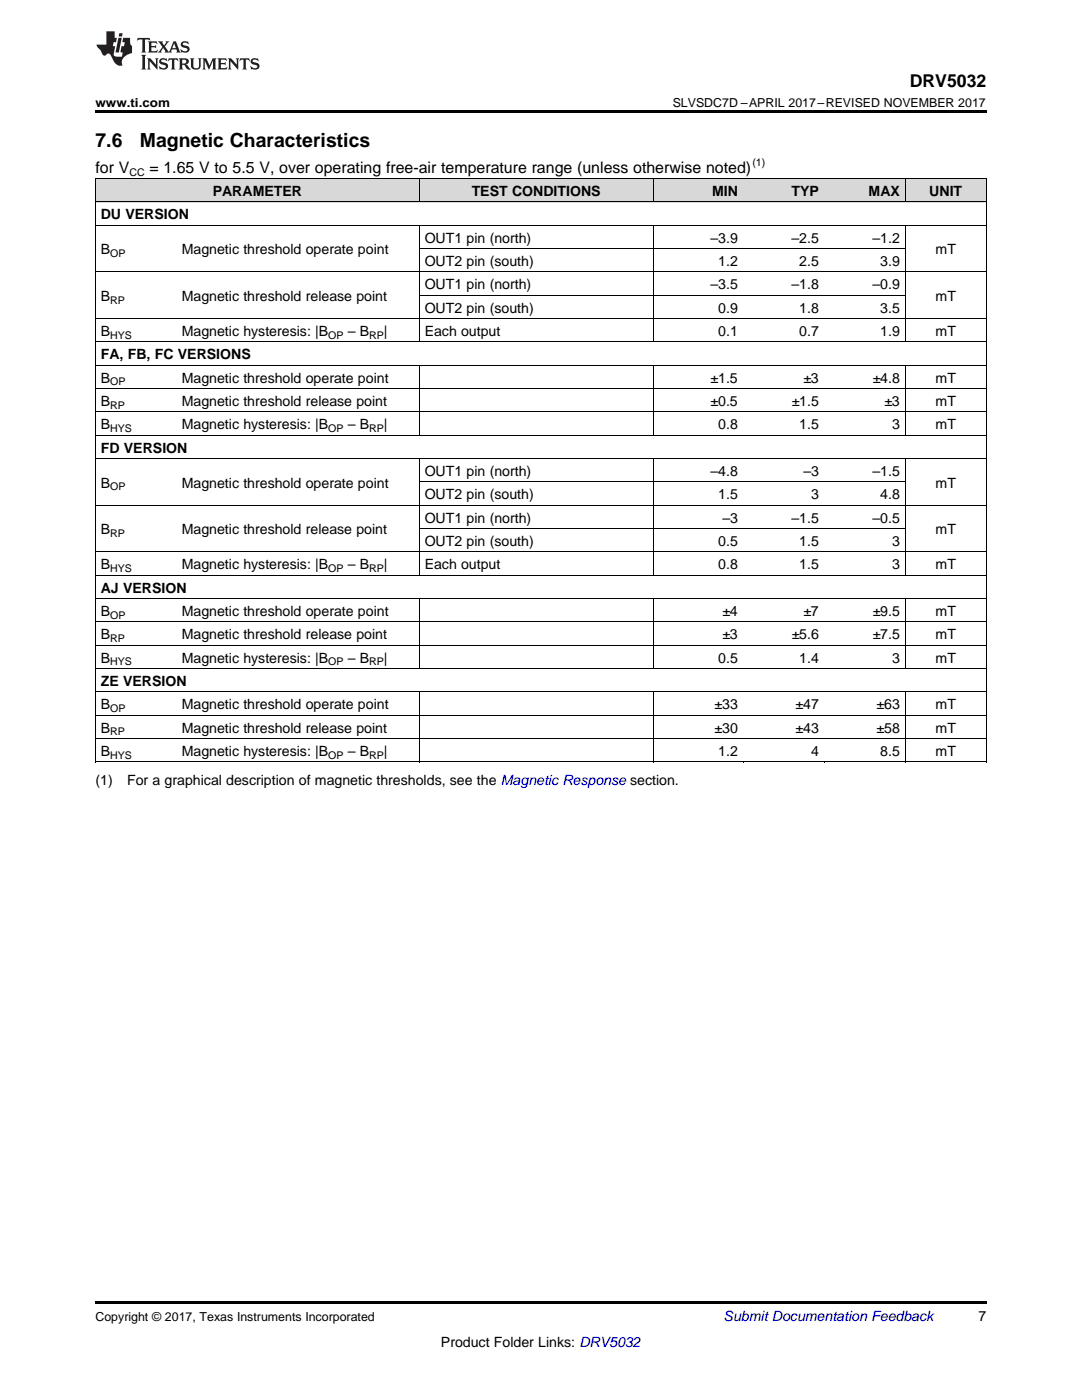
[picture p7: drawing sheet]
<svg xmlns="http://www.w3.org/2000/svg" width="216mm" height="279mm" viewBox="0 0 216 279" stroke-linecap="round" stroke-linejoin="round" font-family="sans-serif">
<defs><g id="words">
<g font-size="3.9">
<text x="19" y="29.3">7.6</text>
<text x="27.9" y="29.3">Magnetic Characteristics</text>
</g>
<text font-size="3.5" x="181.5" y="17.3">DRV5032</text>
<g font-size="3.2">
<text x="19" y="34.4">for V</text>
<text x="29.8" y="34.4">= 1.65 V to 5.5 V, over operating free-air temperature range (unless otherwise noted)</text>
</g>
<g font-size="2.8">
<text x="42.4" y="39.1">PARAMETER</text>
<text x="94.1" y="39.1">TEST CONDITIONS</text>
<text x="142.1" y="39.1">MIN</text>
<text x="157.9" y="39.1">TYP</text>
<text x="173.3" y="39.1">MAX</text>
<text x="185.4" y="39.1">UNIT</text>
<text x="20.1" y="43.7">DU VERSION</text>
<text x="20.1" y="50.7">B</text>
<text x="36.3" y="50.7">Magnetic threshold operate point</text>
<text x="84.7" y="48.4">OUT1 pin (north)</text>
<text x="84.7" y="53.1">OUT2 pin (south)</text>
<text x="141.8" y="48.4">–3.9</text>
<text x="143.3" y="53.1">1.2</text>
<text x="157.9" y="48.4">–2.5</text>
<text x="159.5" y="53.1">2.5</text>
<text x="174.1" y="48.4">–1.2</text>
<text x="175.6" y="53.1">3.9</text>
<text x="186.7" y="50.7">mT</text>
<text x="84.7" y="57.7">OUT1 pin (north)</text>
<text x="141.8" y="57.7">–3.5</text>
<text x="157.9" y="57.7">–1.8</text>
<text x="174.1" y="57.7">–0.9</text>
<text x="20.1" y="60">B</text>
<text x="36.3" y="60">Magnetic threshold release point</text>
<text x="84.7" y="62.4">OUT2 pin (south)</text>
<text x="143.3" y="62.4">0.9</text>
<text x="159.5" y="62.4">1.8</text>
<text x="175.6" y="62.4">3.5</text>
<text x="186.7" y="60">mT</text>
<text x="20.1" y="67">B</text>
<text x="20.1" y="71.7">FA, FB, FC VERSIONS</text>
<text x="36.3" y="67">Magnetic hysteresis: |B</text>
<text x="69.4" y="67">– B</text>
<text x="76.6" y="67">|</text>
<text x="84.7" y="67">Each output</text>
<text x="143.3" y="67">0.1</text>
<text x="159.5" y="67">0.7</text>
<text x="175.6" y="67">1.9</text>
<text x="186.7" y="67">mT</text>
<text x="20.1" y="76.3">B</text>
<text x="36.3" y="76.3">Magnetic threshold operate point</text>
<text x="141.8" y="76.3">±1.5</text>
<text x="160.3" y="76.3">±3</text>
<text x="174.1" y="76.3">±4.8</text>
<text x="186.7" y="76.3">mT</text>
<text x="20.1" y="81">B</text>
<text x="36.3" y="81">Magnetic threshold release point</text>
<text x="141.8" y="81">±0.5</text>
<text x="158" y="81">±1.5</text>
<text x="176.5" y="81">±3</text>
<text x="186.7" y="81">mT</text>
<text x="20.1" y="85.7">B</text>
<text x="36.3" y="85.7">Magnetic hysteresis: |B</text>
<text x="69.4" y="85.7">– B</text>
<text x="76.6" y="85.7">|</text>
<text x="143.3" y="85.7">0.8</text>
<text x="159.5" y="85.7">1.5</text>
<text x="178" y="85.7">3</text>
<text x="186.7" y="85.7">mT</text>
<text x="20.1" y="90.3">FD VERSION</text>
<text x="84.7" y="95">OUT1 pin (north)</text>
<text x="141.8" y="95">–4.8</text>
<text x="160.3" y="95">–3</text>
<text x="174.1" y="95">–1.5</text>
<text x="20.1" y="97.3">B</text>
<text x="36.3" y="97.3">Magnetic threshold operate point</text>
<text x="84.7" y="99.6">OUT2 pin (south)</text>
<text x="143.3" y="99.6">1.5</text>
<text x="161.9" y="99.6">3</text>
<text x="175.6" y="99.6">4.8</text>
<text x="186.7" y="97.3">mT</text>
<text x="20.1" y="106.6">B</text>
<text x="36.3" y="106.6">Magnetic threshold release point</text>
<text x="84.7" y="104.3">OUT1 pin (north)</text>
<text x="144.1" y="104.3">–3</text>
<text x="157.9" y="104.3">–1.5</text>
<text x="174.1" y="104.3">–0.5</text>
<text x="186.7" y="106.6">mT</text>
<text x="20.1" y="113.6">B</text>
<text x="36.3" y="113.6">Magnetic hysteresis: |B</text>
<text x="69.4" y="113.6">– B</text>
<text x="76.6" y="113.6">|</text>
<text x="84.7" y="108.9">OUT2 pin (south)</text>
<text x="84.7" y="113.6">Each output</text>
<text x="143.3" y="108.9">0.5</text>
<text x="143.3" y="113.6">0.8</text>
<text x="159.5" y="108.9">1.5</text>
<text x="159.5" y="113.6">1.5</text>
<text x="178" y="108.9">3</text>
<text x="178" y="113.6">3</text>
<text x="186.7" y="113.6">mT</text>
<text x="20.1" y="118.3">AJ VERSION</text>
<text x="20.1" y="122.9">B</text>
<text x="36.3" y="122.9">Magnetic threshold operate point</text>
<text x="144.1" y="122.9">±4</text>
<text x="160.3" y="122.9">±7</text>
<text x="174.1" y="122.9">±9.5</text>
<text x="186.7" y="122.9">mT</text>
<text x="20.1" y="127.6">B</text>
<text x="36.3" y="127.6">Magnetic threshold release point</text>
<text x="144.1" y="127.6">±3</text>
<text x="158" y="127.6">±5.6</text>
<text x="174.1" y="127.6">±7.5</text>
<text x="186.7" y="127.6">mT</text>
<text x="20.1" y="132.2">B</text>
<text x="20.1" y="136.9">ZE VERSION</text>
<text x="36.3" y="132.2">Magnetic hysteresis: |B</text>
<text x="69.4" y="132.2">– B</text>
<text x="76.6" y="132.2">|</text>
<text x="143.3" y="132.2">0.5</text>
<text x="159.5" y="132.2">1.4</text>
<text x="178" y="132.2">3</text>
<text x="186.7" y="132.2">mT</text>
<text x="20.1" y="141.5">B</text>
<text x="36.3" y="141.5">Magnetic threshold operate point</text>
<text x="142.6" y="141.5">±33</text>
<text x="158.7" y="141.5">±47</text>
<text x="174.9" y="141.5">±63</text>
<text x="186.7" y="141.5">mT</text>
<text x="20.1" y="146.2">B</text>
<text x="36.3" y="146.2">Magnetic threshold release point</text>
<text x="142.6" y="146.2">±30</text>
<text x="158.7" y="146.2">±43</text>
<text x="174.9" y="146.2">±58</text>
<text x="186.7" y="146.2">mT</text>
<text x="20.1" y="150.8">B</text>
<text x="36.3" y="150.8">Magnetic hysteresis: |B</text>
<text x="69.4" y="150.8">– B</text>
<text x="76.6" y="150.8">|</text>
<text x="143.3" y="150.8">1.2</text>
<text x="161.9" y="150.8">4</text>
<text x="175.6" y="150.8">8.5</text>
<text x="186.7" y="150.8">mT</text>
<text x="19" y="156.7">(1)</text>
<text x="25.4" y="156.7">For a graphical description of magnetic thresholds, see the Magnetic Response section.</text>
<text x="195.3" y="263.6">7</text>
<text x="88" y="268.9">Product Folder Links: DRV5032</text>
</g>
<text font-size="2.8" fill="#0000c8" x="144.4" y="263.6">Submit Documentation Feedback</text>
<g font-size="2.5">
<text x="19" y="21.4">www.ti.com</text>
<text x="134.2" y="21.4">SLVSDC7D –APRIL 2017–REVISED NOVEMBER 2017</text>
<text x="19" y="263.6">Copyright © 2017, Texas Instruments Incorporated</text>
</g>
<g font-size="2.1">
<text x="25.8" y="35.1">CC</text>
<text x="150.1" y="33.2">(1)</text>
<text x="22" y="51.3">OP</text>
<text x="22" y="60.6">RP</text>
<text x="22" y="67.6">HYS</text>
<text x="65.5" y="67.6">OP</text>
<text x="73.7" y="67.6">RP</text>
<text x="22" y="76.9">OP</text>
<text x="22" y="81.6">RP</text>
<text x="22" y="86.2">HYS</text>
<text x="65.5" y="86.2">OP</text>
<text x="73.7" y="86.2">RP</text>
<text x="22" y="97.9">OP</text>
<text x="22" y="107.2">RP</text>
<text x="22" y="114.2">HYS</text>
<text x="65.5" y="114.2">OP</text>
<text x="73.7" y="114.2">RP</text>
<text x="22" y="123.5">OP</text>
<text x="22" y="128.1">RP</text>
<text x="22" y="132.8">HYS</text>
<text x="65.5" y="132.8">OP</text>
<text x="73.7" y="132.8">RP</text>
<text x="22" y="142.1">OP</text>
<text x="22" y="146.8">RP</text>
<text x="22" y="151.4">HYS</text>
<text x="65.5" y="151.4">OP</text>
<text x="73.7" y="151.4">RP</text>
</g>
</g></defs>
<g fill="#d8d8d8">
<path d="M19 35.7h16.2v4.7h-16.2z"/>
<path d="M35.2 35.7h48.5v4.7h-48.5z"/>
<path d="M83.7 35.7h46.7v4.7h-46.7z"/>
<path d="M130.4 35.7h17.9v4.7h-17.9z"/>
<path d="M148.3 35.7h16.2v4.7h-16.2z"/>
<path d="M164.5 35.7h16.2v4.7h-16.2z"/>
<path d="M180.7 35.7h16.1v4.7h-16.1z"/>
</g>
<path d="M19 22h177.8v.5h-177.8zM19 152.1h.2zM83.6 152.1h.1zM130.3 152.1h.1zM148.2 152.1h.1zM164.4 152.1h.1zM180.6 152.1h.1zM196.7 152.1h.1zM19 259.7h177.8v.5h-177.8z" fill="#000"/>
<g fill="none" stroke="#000" stroke-width=".2">
<path d="M19 35.6h177.8M19.1 35.7v116.4M83.6 35.7v4.7M130.3 35.7v4.7M180.6 35.7v4.7M196.8 35.7v116.4M19 54.3h177.8M19 45h177.8M19 40.3h177.8M83.6 45v23.3M83.7 58.9h97M83.7 49.6h97"/>
<path d="M130.3 45v23.3M180.6 45v23.3M19 77.6h177.8M19 72.9h177.8M19 68.2h177.8M19 63.6h177.8M83.6 72.9v14M130.3 72.9v14M180.6 72.9v14M19 91.5h177.8M19 86.9h177.8M19 82.2h177.8"/>
<path d="M83.6 91.5v23.4M83.7 96.2h97M130.3 91.5v23.4M180.6 91.5v23.4M19 119.5h177.8M19 114.8h177.8M19 110.2h177.8M19 100.8h177.8M83.6 119.5v14M83.7 105.5h97M130.3 119.5v14M180.6 119.5v14"/>
<path d="M19 138.1h177.8M19 133.4h177.8M19 128.8h177.8M19 124.1h177.8M83.6 138.1v14M130.3 138.1v14M180.6 138.1v14M19 152.1h177.8M19 147.4h177.8M19 142.8h177.8"/>
</g>
<g fill="#231f20">
<path d="M27.5 7.6l-.1 .5 .4-.2h.6v.1v2.1l-.2 .4h1l-.3-.4v-2.1l.1-.1h.5l.5 .2-.2-.5zM29.5 8.3l.2 .3v1.5l-.2 .4h1.8l.2-.6a1.04 1.04 0 0 1-1.3 .2v-.7h.6l.3 .2v-.6l-.3 .2h-.6v-.6l.8-.1 .4 .3-.2-.5zM31.5 8.3l.9 1.1-.9 1.1h.8l-.2-.2 .5-.7 .4 .7-.2 .2h1.5l-.1-.2 .1-.4h.9l.1 .4-.2 .2h1l-.3-.3-.7-1.9h-.5l-.9 2-.8-1 .9-1h-.8l.1 .3-.3 .5-.4-.6 .2-.2zM34.7 8.6l.4 1h-.7zM36.3 8.4a.63 .63 0 0 0-.2 .7 .63 .63 0 0 0 .6 .4l.6 .2 .1 .2a.75 .75 0 0 1-.7 .4 .75 .75 0 0 1-.6-.5l.1 .7 .1-.1a1.11 1.11 0 0 0 1.5-.6 1.13 1.13 0 0 0-1.2-.8l-.1-.4a1.04 1.04 0 0 1 1.2 .2l-.2-.5-.1 .1-.5-.2zM28.2 10.9l.2 .4v2.2l-.2 .4h1l-.3-.4v-2.2l.3-.4zM29.3 11.6l.3 .4v1.5l-.3 .4h.8l-.2-.4v-1.3l1.5 1.7v-1.9l.2-.4h-.7l.2 .4v.9l-1.1-1.3zM32 11.8a.62 .62 0 0 0-.2 .7 .62 .62 0 0 0 .6 .4l.6 .1 .1 .3a.76 .76 0 0 1-.7 .3 .76 .76 0 0 1-.6-.4l.1 .7 .1-.1a1.11 1.11 0 0 0 1.5-.6 1.13 1.13 0 0 0-1.2-.8l-.1-.4a1.04 1.04 0 0 1 1.2 .2l-.2-.6-.1 .1-.5-.1zM33.7 11.6l-.2 .6a.61 .61 0 0 1 .8-.3v1.6l-.2 .4h.9l-.2-.4v-1.6a.63 .63 0 0 1 .8 .3l-.2-.6zM35.6 11.6l.3 .4v1.5l-.3 .4h1l-.2-.2v-.8l.5 .2a.76 .76 0 0 0 1.2 .7l-1-1a.58 .58 0 0 0 .6-.5 .58 .58 0 0 0-.5-.6zM36.4 11.9h.1a.45 .45 0 0 1 .5 .1 .45 .45 0 0 1 .1 .5l-.7 .2zM37.9 11.6l.2 .2a2.17 2.17 0 0 0 .3 1.9 .99 .99 0 0 0 1.6-.6v-1.1l.2-.4h-.7l.2 .2a1.92 1.92 0 0 1-.2 1.8 .6 .6 0 0 1-.9-.5v-1.1l.2-.4zM40.4 11.6l.2 .4v1.5l-.2 .4h.7l-.2-.4v-1.4l.8 1.8 .8-1.8v1.4l-.2 .4h.9l-.2-.4v-1.5l.2-.4h-.8l-.6 1.5-.6-1.5zM43.4 11.6l.2 .4v1.5l-.2 .4h1.8l.2-.6a1.04 1.04 0 0 1-1.3 .1v-.6h.5l.4 .2v-.6l-.4 .2h-.5v-.7h.8l.3 .3-.1-.6zM45.5 11.6l.2 .4v1.5l-.2 .4h.7l-.2-.4v-1.3l1.5 1.7v-1.9l.2-.4h-.7l.2 .4v.9l-1.1-1.3zM47.9 11.6l-.1 .6a.61 .61 0 0 1 .8-.3v1.6l-.3 .4h1l-.3-.4 .1-1.6a.63 .63 0 0 1 .7 .3l-.1-.6zM50.2 11.8a.62 .62 0 0 0-.2 .7 .62 .62 0 0 0 .6 .4l.6 .1 .2 .3a.76 .76 0 0 1-.8 .3 .76 .76 0 0 1-.6-.4l.1 .7 .2-.1a1.11 1.11 0 0 0 1.5-.6 1.13 1.13 0 0 0-1.3-.8l-.1-.4a1.04 1.04 0 0 1 1.2 .2l-.1-.6-.2 .1-.5-.1z"/>
<path d="M21.2 6.3v2.6h-1.9l.1 .4 .7 .9a.91 .91 0 0 0 1 .8 .56 .56 0 0 1 .5-.3 .56 .56 0 0 1 .5 .3l.4 .8a1.53 1.53 0 0 0 1.9 1.2 1.54 1.54 0 0 1 1-2.1l.9-.3v-1.4a1.52 1.52 0 0 1-.3-1.6h-1.4l-.2 .8h.5l-.2 .8h-.4l-.2 1v.2l.4 .1-.2 .8a1.93 1.93 0 0 1-1.6-.3l.3-1.8h-.5l.2-.8h.4l.2-.8h-.4v-1.3zM23.6 7.6l-.6 2.9h.7l.6-2.9zM23.8 6.6l-.1 .7h.6l.2-.7z"/>
</g>
<use href="#words"/>
</svg>
